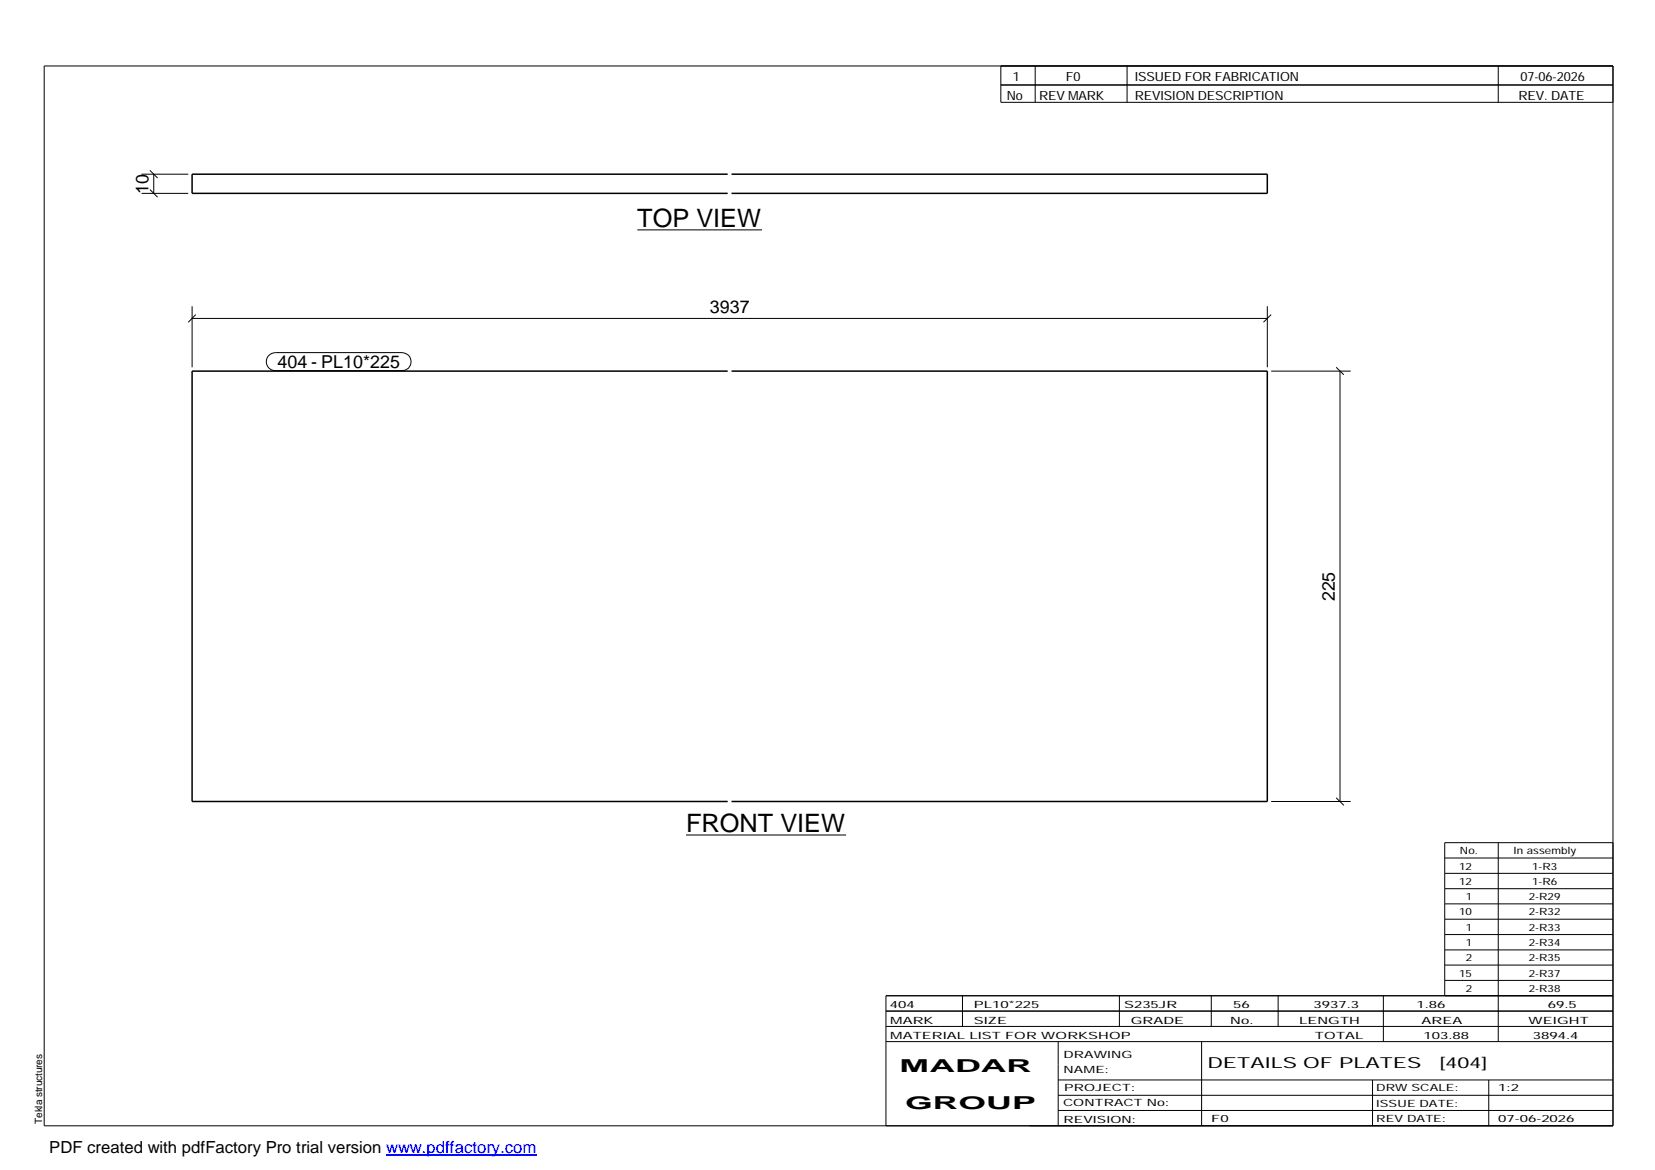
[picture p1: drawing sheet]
<svg xmlns="http://www.w3.org/2000/svg" width="420mm" height="297mm" viewBox="0 0 420 297" stroke-linecap="round" stroke-linejoin="round" font-family="sans-serif">
<defs><g id="words">
<g font-size="6.4">
<text x="161.8" y="57.6">TOP VIEW</text>
<text x="174.2" y="211.3">FRONT VIEW</text>
</g>
<g font-size="4.5">
<text x="37.7" y="49.2" transform="rotate(-90 37.7 49.2)">10</text>
<text x="180.2" y="79.4">3937</text>
<text x="70.5" y="93.5">404 - PL10*225</text>
<text x="338.8" y="152.6" transform="rotate(-90 338.8 152.6)">225</text>
<text x="228.4" y="272.3">MADAR</text>
<text x="229.8" y="281.6">GROUP</text>
</g>
<text font-size="4.2" x="12.5" y="292.7">PDF created with pdfFactory Pro trial version www.pdffactory.com</text>
<g font-size="3.9">
<text x="306.5" y="271.3">DETAILS OF PLATES</text>
<text x="365.4" y="271.3">[404]</text>
</g>
<g font-size="3.2">
<text x="257.1" y="20.5">1</text>
<text x="270.6" y="20.5">F0</text>
<text x="288.1" y="20.5">ISSUED FOR FABRICATION</text>
<text x="386" y="20.5">07-06-2026</text>
<text x="255.6" y="25.5">No</text>
<text x="263.8" y="25.5">REV MARK</text>
<text x="288.1" y="25.5">REVISION DESCRIPTION</text>
<text x="385.5" y="25.5">REV. DATE</text>
</g>
<g font-size="2.5">
<text x="370.4" y="220.8">12</text>
<text x="370.6" y="216.9">No.</text>
<text x="384.3" y="216.9">In assembly</text>
<text x="389" y="220.8">1-R3</text>
<text x="370.4" y="224.6">12</text>
<text x="389" y="224.6">1-R6</text>
<text x="370.4" y="232.4">10</text>
<text x="372.1" y="228.5">1</text>
<text x="388.1" y="228.5">2-R29</text>
<text x="388.1" y="232.4">2-R32</text>
<text x="372.1" y="236.3">1</text>
<text x="388.1" y="236.3">2-R33</text>
<text x="372.1" y="240.2">1</text>
<text x="372.1" y="244.1">2</text>
<text x="388.1" y="240.2">2-R34</text>
<text x="388.1" y="244.1">2-R35</text>
<text x="370.4" y="247.9">15</text>
<text x="372.1" y="251.8">2</text>
<text x="388.1" y="247.9">2-R37</text>
<text x="388.1" y="251.8">2-R38</text>
<text x="225.9" y="255.9">404</text>
<text x="247.3" y="255.9">PL10*225</text>
<text x="285.4" y="255.9">S235JR</text>
<text x="313.1" y="255.9">56</text>
<text x="333.5" y="255.9">3937.3</text>
<text x="359.6" y="255.9">1.86</text>
<text x="392.9" y="255.9">69.5</text>
<text x="226" y="263.7">MATERIAL LIST FOR WORKSHOP</text>
<text x="226" y="259.9">MARK</text>
<text x="247.2" y="259.9">SIZE</text>
<text x="287.1" y="259.9">GRADE</text>
<text x="312.3" y="259.9">No.</text>
<text x="329.8" y="259.9">LENGTH</text>
<text x="333.8" y="263.7">TOTAL</text>
<text x="360.9" y="259.9">AREA</text>
<text x="361.4" y="263.7">103.88</text>
<text x="388.1" y="259.9">WEIGHT</text>
<text x="389.2" y="263.7">3894.4</text>
<text x="270" y="268.5">DRAWING</text>
<text x="270" y="272.5">NAME:</text>
<text x="269.9" y="280.9">CONTRACT No:</text>
<text x="270.2" y="277">PROJECT:</text>
<text x="349.4" y="277.1">DRWSCALE:</text>
<text x="349.4" y="281">ISSUE DATE:</text>
<text x="380.4" y="277.1">1:2</text>
<text x="10.7" y="285.4" transform="rotate(-90 10.7 285.4)">Tekla structures</text>
<text x="270" y="285">REVISION:</text>
<text x="307.5" y="284.8">F0</text>
<text x="349.4" y="284.8">REV DATE:</text>
<text x="380.4" y="284.8">07-06-2026</text>
</g>
</g></defs>
<path d="M184.7 44.2h-135.9v4.9h135.9M185.7 44.2h136v4.9h-136M184.7 94.2h-135.9v109.3h135.9M185.7 94.2h136v109.3h-136" fill="none" stroke="#000" stroke-width=".38"/>
<g fill="none" stroke="#000" stroke-width=".25">
<path d="M11.2 16.7h398.3v269.1h-398.3zM254.1 16.7v9.3h155.4M262.8 16.7v9.3M286.1 16.7v9.3M380.4 16.7v9.3M254.1 21.6h155.4M35.9 49.1h11.9M35.9 44.2h11.9M38.1 48.1l1.9 2M38.1 43.3l1.9 1.9M39 44.2v4.9M161.8 58.4h31.7"/>
<path d="M48.8 77.8v15.4M49.7 79.9l-1.9 1.9M321.7 77.8v15.4M322.7 79.9l-1.9 1.9M48.8 80.8h272.9M68.3 90.2l.7-.5 .9-.2h32.2a2.29 2.29 0 0 1 2.3 2.3 2.29 2.29 0 0 1-2.3 2.3h-32.2a2.27 2.27 0 0 1-2.1-1.4 2.27 2.27 0 0 1 .5-2.5zM322.7 94.2h20.2M339.2 93.2l2 2M340.2 94.2v109.3M174.2 212h40.6M322.7 203.5h20.2M339.2 202.6l2 1.9"/>
<path d="M366.8 217.8h42.7M380.4 213.9v50.5M409.5 213.9h-42.7v38.9M366.8 221.7h42.7M366.8 225.6h42.7M366.8 229.5h42.7M366.8 233.4h42.7M366.8 237.3h42.7M224.9 256.7h184.6M244.3 252.8v7.8M284.2 252.8v7.8M307.5 252.8v7.8"/>
<path d="M324.5 252.8v7.8M351.2 252.8v11.6M366.8 241.2h42.7M366.8 245h42.7M366.8 248.9h42.7M409.5 252.8h-184.6v33M224.9 264.4h184.6M224.9 260.6h184.6M268.6 264.4v21.4M268.6 274.2h140.9M268.6 278.1h140.9M305.1 264.4v21.4"/>
<path d="M348.4 274.2v11.6M378 274.2v11.6M268.6 281.9h140.9"/>
</g>
<path d="M98 293.3h38.2" fill="none" stroke="#00f" stroke-width=".3"/>
<use href="#words"/>
</svg>
